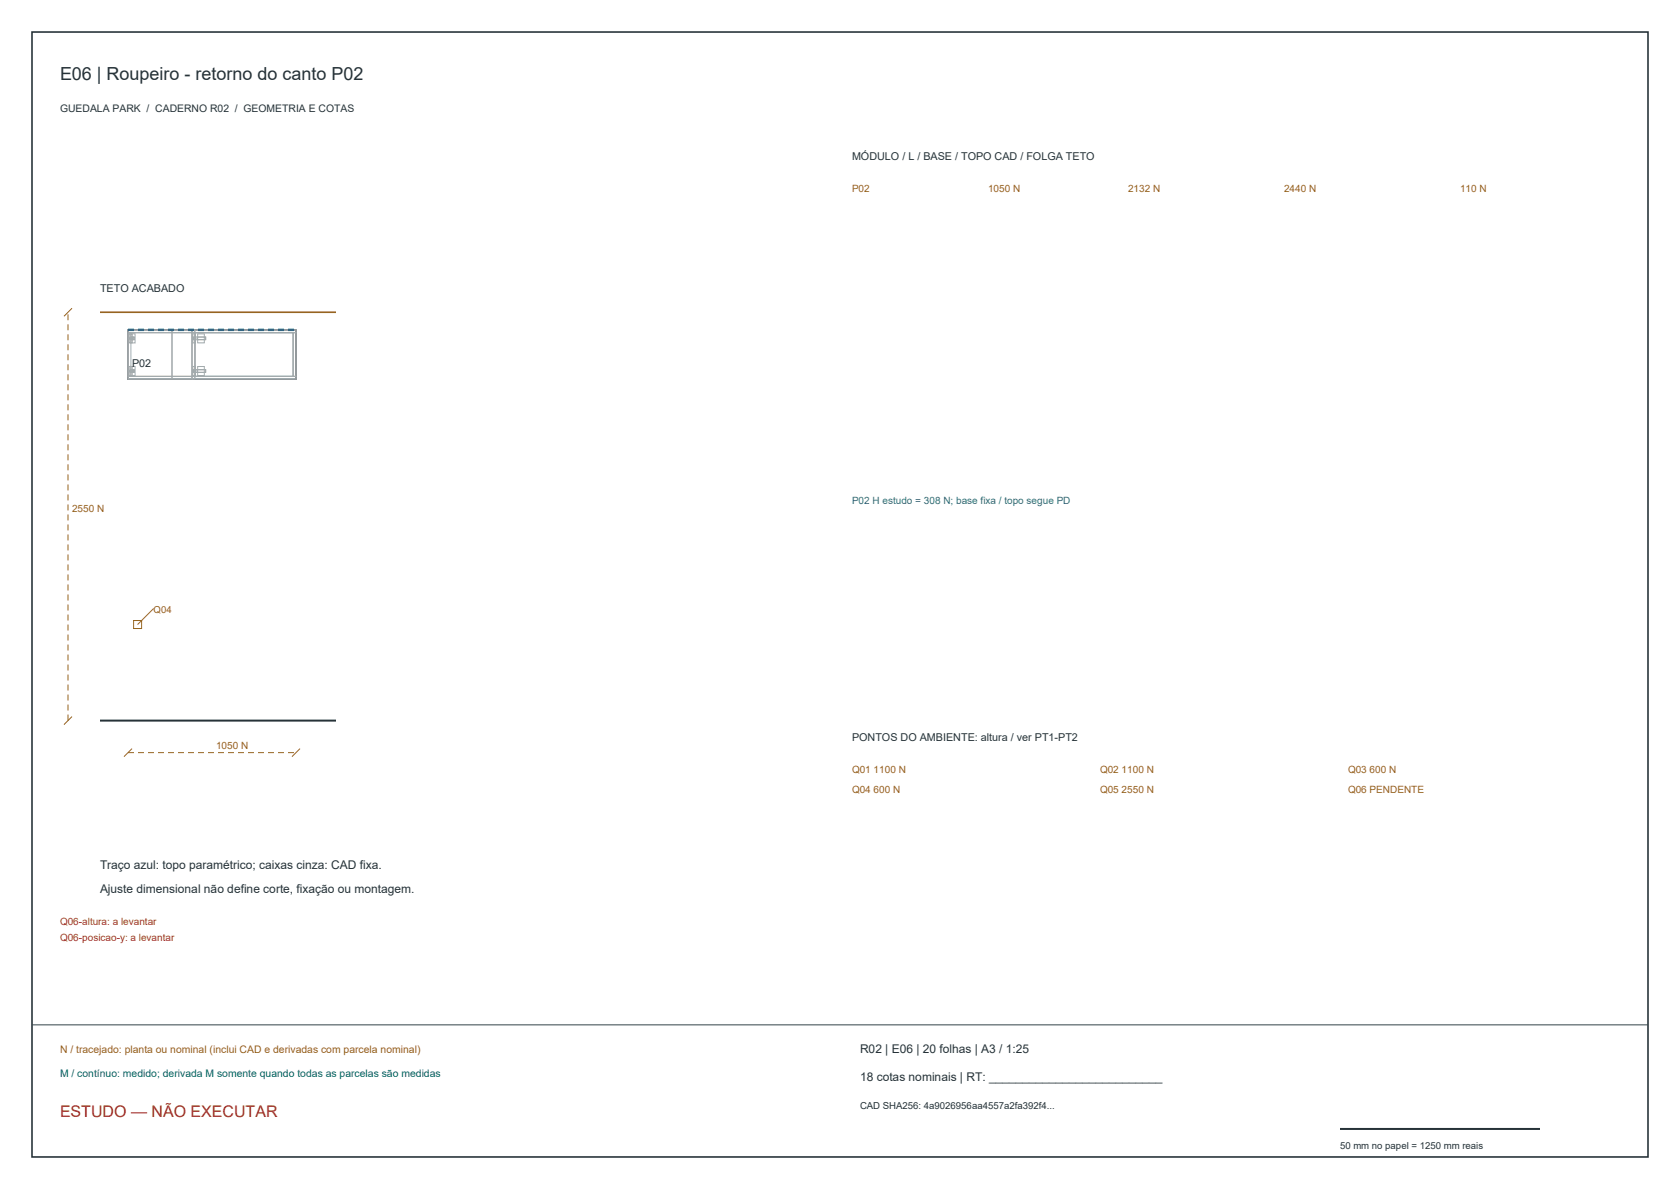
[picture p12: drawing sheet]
<svg xmlns="http://www.w3.org/2000/svg" width="420mm" height="297mm" viewBox="0 0 420 297" stroke-linecap="round" stroke-linejoin="round" font-family="sans-serif">
<defs><g id="words">
<text font-size="4.5" fill="#263238" x="15" y="20">E06 | Roupeiro - retorno do canto P02</text>
<text font-size="4" fill="#9d2925" x="15" y="279">ESTUDO — NÃO EXECUTAR</text>
<g font-size="3" fill="#263238">
<text x="25" y="217">Traço azul: topo paramétrico; caixas cinza: CAD fixa.</text>
<text x="25" y="223">Ajuste dimensional não define corte, fixação ou montagem.</text>
<text x="215" y="263">R02 | E06 | 20 folhas | A3 / 1:25</text>
<text x="215" y="270">18 cotas nominais | RT: __________________________</text>
</g>
<g font-size="2.7" fill="#263238">
<text x="213" y="40">MÓDULO / L / BASE / TOPO CAD / FOLGA TETO</text>
<text x="25" y="73">TETO ACABADO</text>
<text x="33" y="91.7">P02</text>
<text x="213" y="185">PONTOS DO AMBIENTE: altura / ver PT1-PT2</text>
</g>
<text font-size="2.6" fill="#263238" x="15" y="28">GUEDALA PARK / CADERNO R02 / GEOMETRIA E COTAS</text>
<text font-size="2.6" fill="#94621c" x="15" y="263">N / tracejado: planta ou nominal (inclui CAD e derivadas com parcela nominal)</text>
<text font-size="2.6" fill="#006b60" x="15" y="269">M / contínuo: medido; derivada M somente quando todas as parcelas são medidas</text>
<g font-size="2.5" fill="#94621c">
<text x="213" y="48">P02</text>
<text x="247" y="48">1050 N</text>
<text x="282" y="48">2132 N</text>
<text x="321" y="48">2440 N</text>
<text x="365" y="48">110 N</text>
<text x="18" y="128">2550 N</text>
<text x="54" y="187">1050 N</text>
<text x="213" y="193">Q01 1100 N</text>
<text x="275" y="193">Q02 1100 N</text>
<text x="337" y="193">Q03 600 N</text>
<text x="213" y="198">Q04 600 N</text>
<text x="275" y="198">Q05 2550 N</text>
<text x="337" y="198">Q06 PENDENTE</text>
</g>
<text font-size="2.5" fill="#25658c" x="213" y="126">P02 H estudo = 308 N; base fixa / topo segue PD</text>
<g font-size="2.5" fill="#a32c28">
<text x="15" y="231">Q06-altura: a levantar</text>
<text x="15" y="235">Q06-posicao-y: a levantar</text>
</g>
<text font-size="2.4" fill="#94621c" x="38.4" y="153">Q04</text>
<g font-size="2.4" fill="#263238">
<text x="215" y="277">CAD SHA256: 4a9026956aa4557a2fa392f4...</text>
<text x="335" y="287">50 mm no papel = 1250 mm reais</text>
</g>
</g></defs>
<path d="M25 180h59" fill="none" stroke="#263238" stroke-width=".5"/>
<path d="M25 78h59" fill="none" stroke="#94621c" stroke-width=".4"/>
<path d="M17 180v-102M32 188h42" fill="none" stroke="#94621c" stroke-width=".25" stroke-dasharray="1.5 1" stroke-linecap="butt"/>
<path d="M18 77l-2 2M18 179l-2 2M33 187l-2 2M75 187l-2 2" fill="none" stroke="#94621c" stroke-width=".25"/>
<path d="M32 82.4h42v12.3h-42z" fill="none" stroke="#405863" stroke-width=".35"/>
<g fill="none" stroke="#a2aaac" stroke-width=".25">
<path d="M32 94h42v.7h-42zM32 82.4h42v.7h-42zM32 83.1h41.3v10.9h-41.3zM32 83.1h.7v10.9h-.7zM32.1 82.4h10.9v12.3h-10.9zM32.1 92.5h1.1v.3h-1.1zM32.1 84.4h1.1v.3h-1.1zM32.3 91.5h1.5v2.3h-1.5zM32.3 83.4h1.5v2.3h-1.5zM32.5 92.4h1v.6h-1zM32.5 84.2h1v.6h-1zM32.7 91.6h.4v2.2h-.4z"/>
<path d="M32.7 83.4h.4v2.2h-.4zM32.8 92.4h.5v.6h-.5zM32.8 84.2h.5v.6h-.5zM32.8 92.3h.8v.7h-.8zM32.8 84.2h.8v.7h-.8zM43 82.4h5v12.3h-5zM48 82.4h.7v12.3h-.7zM48.2 91.5h.6v2.3h-.6zM48.2 83.4h.6v2.3h-.6zM48.3 92.4h.4v.6h-.4zM48.3 84.2h.4v.6h-.4zM48.4 92.3h3v.7h-3z"/>
<path d="M48.4 84.2h3v.7h-3zM48.5 92.5h.5v.3h-.5zM48.5 84.4h.5v.3h-.5zM48.8 83.1h24.5v10.9h-24.5zM49.4 92.4h2v.6h-2zM49.4 84.2h2v.6h-2zM49.4 91.6h1.7v2.2h-1.7zM49.4 83.4h1.7v2.2h-1.7zM73.3 83.1h.7v10.9h-.7z"/>
</g>
<path d="M32 82.4h42" fill="none" stroke="#25658c" stroke-width=".6" stroke-dasharray="1.5 1" stroke-linecap="butt"/>
<path d="M33.4 155h2v2h-2z" fill-rule="evenodd" fill="#fff" stroke="#94621c" stroke-width=".25"/>
<path d="M38.4 152l-4 4" fill="none" stroke="#94621c" stroke-width=".25"/>
<path d="M8 8h404v281h-404z" fill="none" stroke="#263238" stroke-width=".4"/>
<path d="M8 256h404" fill="none" stroke="#34434a" stroke-width=".25"/>
<path d="M335 282h50" fill="none" stroke="#263238" stroke-width=".5"/>
<use href="#words"/>
</svg>
